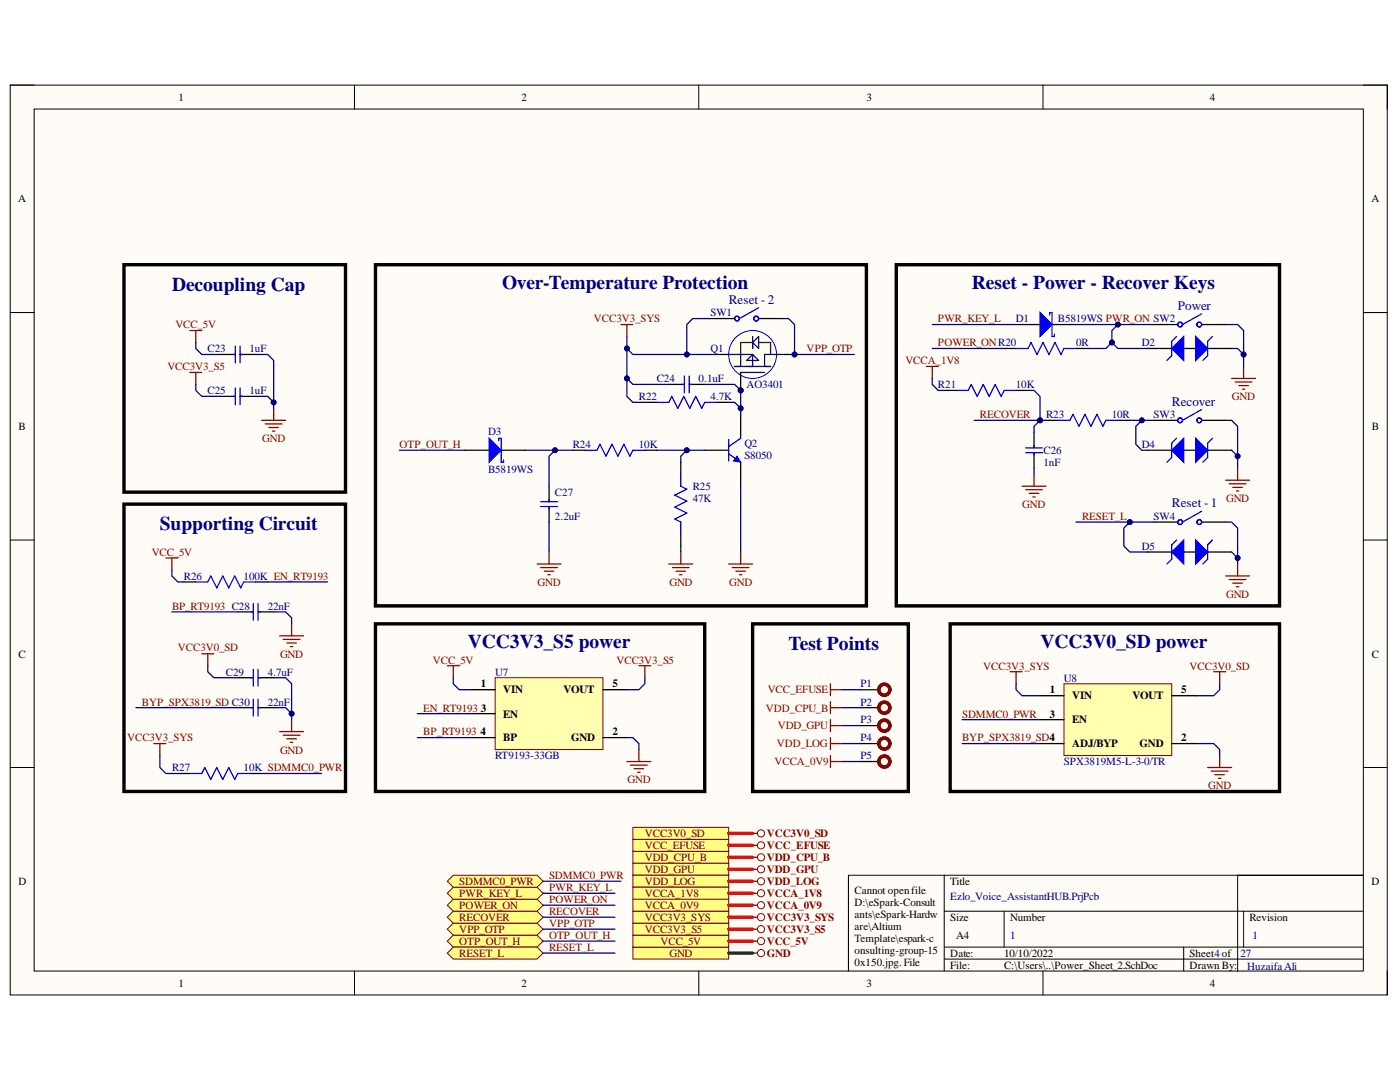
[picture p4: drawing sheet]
<svg xmlns="http://www.w3.org/2000/svg" width="279mm" height="216mm" viewBox="0 0 279 216" stroke-linecap="round" stroke-linejoin="round" font-family="sans-serif">
<defs><g id="words">
<g font-size="3.9" fill="#000080">
<text x="34.3" y="58">Decoupling Cap</text>
<text x="100.2" y="57.7">Over-Temperature Protection</text>
<text x="194" y="57.7">Reset - Power - Recover Keys</text>
<text x="31.9" y="105.7">Supporting Circuit</text>
<text x="93.3" y="129.4">VCC3V3_S5 power</text>
<text x="157.3" y="129.7">Test Points</text>
<text x="207.7" y="129.4">VCC3V0_SD power</text>
</g>
<g font-size="2.6" fill="#000080">
<text x="145.4" y="60.7">Reset - 2</text>
<text x="235" y="61.9">Power</text>
<text x="233.9" y="81">Recover</text>
<text x="233.9" y="101.3">Reset - 1</text>
</g>
<g font-size="2.2">
<text x="35.6" y="20.1">1</text>
<text x="104.1" y="20.1">2</text>
<text x="172.9" y="20.1">3</text>
<text x="241.5" y="20.1">4</text>
<text x="3.6" y="40.4">A</text>
<text x="273.7" y="40.4">A</text>
<text x="3.7" y="85.8">B</text>
<text x="273.8" y="85.8">B</text>
<text x="3.7" y="131.3">C</text>
<text x="273.8" y="131.3">C</text>
<text x="96" y="137.2">1</text>
<text x="122.3" y="137.2">5</text>
<text x="96" y="142">3</text>
<text x="100.4" y="138.4">VIN</text>
<text x="100.4" y="143.2">EN</text>
<text x="112.5" y="138.4">VOUT</text>
<text x="209.4" y="143.2">3</text>
<text x="209.5" y="138.4">1</text>
<text x="214" y="139.5">VIN</text>
<text x="226" y="139.5">VOUT</text>
<text x="235.7" y="138.4">5</text>
<text x="95.9" y="146.7">4</text>
<text x="100.4" y="147.9">BP</text>
<text x="114" y="147.9">GND</text>
<text x="122.3" y="146.7">2</text>
<text x="214" y="144.4">EN</text>
<text x="214" y="149.1">ADJ/BYP</text>
<text x="227.4" y="149.1">GND</text>
<text x="235.7" y="147.9">2</text>
<text x="3.7" y="176.6">D</text>
<text x="170.5" y="178.4">Cannot openfile</text>
<text x="189.6" y="176.6">Title</text>
<text x="273.7" y="176.6">D</text>
<text x="170.5" y="180.8">D:\eSpark-Consult</text>
<text x="170.5" y="183.2">ants\eSpark-Hardw</text>
<text x="170.5" y="185.6">are\Altium</text>
<text x="189.6" y="183.7">Size</text>
<text x="201.6" y="183.7">Number</text>
<text x="249.3" y="183.7">Revision</text>
<text x="170.5" y="188">Template\espark-c</text>
<text x="170.5" y="190.3">onsulting-group-15</text>
<text x="189.6" y="190.9">Date:</text>
<text x="190.8" y="187.4">A4</text>
<text x="200.4" y="190.9">10/10/2022</text>
<text x="237.4" y="190.9">Sheet4of</text>
<text x="35.6" y="196.9">1</text>
<text x="104.1" y="196.9">2</text>
<text x="170.5" y="192.7">0x150.jpg.File</text>
<text x="170.5" y="195.2">does not exist.</text>
<text x="172.9" y="196.9">3</text>
<text x="189.6" y="193.3">File:</text>
<text x="200.4" y="193.3">C:\Users\..\Power_Sheet_2.SchDoc</text>
<text x="237.4" y="193.3">Drawn By:</text>
<text x="241.5" y="196.9">4</text>
</g>
<g font-size="2.2" fill="#800000">
<text x="35" y="65.5">VCC_5V</text>
<text x="118.5" y="64.3">VCC3V3_SYS</text>
<text x="187.2" y="64.3">PWR_KEY_L</text>
<text x="161" y="70.3">VPP_OTP</text>
<text x="187.2" y="69.1">POWER_ONR20</text>
<text x="33.4" y="73.9">VCC3V3_S5</text>
<text x="180.7" y="72.7">VCCA_1V8</text>
<text x="195.6" y="83.4">RECOVER</text>
<text x="245.9" y="79.9">GND</text>
<text x="52.3" y="88.2">GND</text>
<text x="79.7" y="89.4">OTP_OUT_H</text>
<text x="204" y="101.3">GND</text>
<text x="244.7" y="100.2">GND</text>
<text x="215.9" y="103.7">RESET_L</text>
<text x="30.3" y="110.9">VCC_5V</text>
<text x="107.3" y="116.9">GND</text>
<text x="133.6" y="116.9">GND</text>
<text x="145.5" y="116.9">GND</text>
<text x="244.7" y="119.3">GND</text>
<text x="34.3" y="121.6">BP_RT9193 C28</text>
<text x="35.5" y="130">VCC3V0_SD</text>
<text x="55.9" y="131.3">GND</text>
<text x="86.4" y="132.4">VCC_5V</text>
<text x="123" y="132.4">VCC3V3_S5</text>
<text x="196.2" y="133.6">VCC3V3_SYS</text>
<text x="237.4" y="133.6">VCC3V0_SD</text>
<text x="28.3" y="140.8">BYP_SPX3819_SD C30</text>
<text x="84.5" y="142">EN_RT9193</text>
<text x="152.9" y="142">VDD_CPU_B</text>
<text x="153.2" y="138.4">VCC_EFUSE</text>
<text x="192" y="143.2">SDMMC0_PWR</text>
<text x="25.4" y="147.9">VCC3V3_SYS</text>
<text x="84.5" y="146.7">BP_RT9193</text>
<text x="155.1" y="149.1">VDD_LOG</text>
<text x="155.2" y="145.5">VDD_GPU</text>
<text x="192" y="147.9">BYP_SPX3819_SD4</text>
<text x="55.9" y="150.4">GND</text>
<text x="154.6" y="152.7">VCCA_0V9</text>
<text x="125.2" y="156.3">GND</text>
<text x="241.1" y="157.5">GND</text>
<text x="128.7" y="167">VCC3V0_SD</text>
<text x="153" y="167">VCC3V0_SD</text>
<text x="128.7" y="171.8">VDD_CPU_B</text>
<text x="128.7" y="169.5">VCC_EFUSE</text>
<text x="153" y="171.8">VDD_CPU_B</text>
<text x="153" y="169.5">VCC_EFUSE</text>
<text x="91.7" y="179">PWR_KEY_L</text>
<text x="91.7" y="176.6">SDMMC0_PWR</text>
<text x="109.6" y="177.8">PWR_KEY_L</text>
<text x="109.6" y="175.4">SDMMC0_PWR</text>
<text x="128.7" y="174.2">VDD_GPU</text>
<text x="128.7" y="176.6">VDD_LOG</text>
<text x="128.7" y="179">VCCA_1V8</text>
<text x="153" y="176.6">VDD_LOG</text>
<text x="153" y="174.2">VDD_GPU</text>
<text x="153" y="179">VCCA_1V8</text>
<text x="91.7" y="183.7">RECOVER</text>
<text x="91.7" y="181.4">POWER_ON</text>
<text x="109.6" y="184.9">VPP_OTP</text>
<text x="109.6" y="182.6">RECOVER</text>
<text x="109.6" y="180.2">POWER_ON</text>
<text x="128.7" y="183.7">VCC3V3_SYS</text>
<text x="128.7" y="181.4">VCCA_0V9</text>
<text x="153" y="183.7">VCC3V3_SYS</text>
<text x="153" y="181.4">VCCA_0V9</text>
<text x="91.7" y="188.6">OTP_OUT_H</text>
<text x="91.7" y="186.2">VPP_OTP</text>
<text x="91.7" y="190.9">RESET_L</text>
<text x="109.6" y="187.4">OTP_OUT_H</text>
<text x="109.6" y="189.7">RESET_L</text>
<text x="128.7" y="186.2">VCC3V3_S5</text>
<text x="131.8" y="188.6">VCC_5V</text>
<text x="133.6" y="190.9">GND</text>
<text x="153" y="190.9">GND</text>
<text x="153" y="188.6">VCC_5V</text>
<text x="153" y="186.2">VCC3V3_S5</text>
</g>
<g font-size="2.2" fill="#000080">
<text x="141.8" y="63.1">SW1</text>
<text x="202.8" y="64.3">D1</text>
<text x="211.1" y="64.3">B5819WS PWR_ON SW2</text>
<text x="41.4" y="70.3">C23</text>
<text x="49.8" y="70.3">1uF</text>
<text x="141.8" y="70.3">Q1</text>
<text x="214.8" y="69.1">0R</text>
<text x="227.9" y="69.1">D2</text>
<text x="131.1" y="76.2">C24</text>
<text x="139.4" y="76.2">0.1uF</text>
<text x="149" y="77.5">AO3401</text>
<text x="187.2" y="77.5">R21</text>
<text x="202.8" y="77.5">10K</text>
<text x="41.4" y="78.7">C25</text>
<text x="49.8" y="78.7">1uF</text>
<text x="127.5" y="79.9">R22</text>
<text x="141.8" y="79.9">4.7K</text>
<text x="208.8" y="83.4">R23</text>
<text x="221.9" y="83.4">10R</text>
<text x="230.2" y="83.4">SW3</text>
<text x="97.4" y="86.8">D3</text>
<text x="114.3" y="89.4">R24</text>
<text x="127.5" y="89.4">10K</text>
<text x="148.6" y="89.2">Q2</text>
<text x="227.9" y="89.4">D4</text>
<text x="97.4" y="94.4">B5819WS</text>
<text x="148.6" y="91.5">S8050</text>
<text x="208.2" y="90.6">C26</text>
<text x="208.2" y="93">1nF</text>
<text x="110.8" y="99">C27</text>
<text x="138.2" y="97.8">R25</text>
<text x="138.2" y="100.2">47K</text>
<text x="110.8" y="103.7">2.2uF</text>
<text x="230.2" y="103.7">SW4</text>
<text x="227.9" y="109.7">D5</text>
<text x="36.7" y="115.7">R26</text>
<text x="48.6" y="115.7">100K EN_RT9193</text>
<text x="53.4" y="121.6">22nF</text>
<text x="45.1" y="134.8">C29</text>
<text x="53.4" y="134.8">4.7uF</text>
<text x="98.8" y="134.8">U7</text>
<text x="171.7" y="137.2">P1</text>
<text x="212.3" y="136">U8</text>
<text x="53.4" y="140.8">22nF</text>
<text x="171.7" y="140.8">P2</text>
<text x="171.7" y="147.9">P4</text>
<text x="171.7" y="144.4">P3</text>
<text x="34.3" y="153.9">R27</text>
<text x="48.6" y="153.9">10K SDMMC0_PWR</text>
<text x="98.8" y="151.5">RT9193-33GB</text>
<text x="171.7" y="151.5">P5</text>
<text x="212.3" y="152.7">SPX3819M5-L-3-0/TR</text>
<text x="189.6" y="179.6">Ezlo_Voice_AssistantHUB.PrjPcb</text>
<text x="201.6" y="187.4">1</text>
<text x="247.6" y="190.9">27</text>
<text x="249.9" y="187.4">1</text>
<text x="248.9" y="193.5">Huzaifa Ali</text>
</g>
</g></defs>
<path d="M2 17h274.9v181.5h-274.9z" fill-rule="evenodd" fill="#fffcf8"/>
<path d="M2 17h274.9v181.5h-274.9z" fill="none" stroke="#000" stroke-width=".2"/>
<path d="M6.8 21.8h265.3v172h-265.3z" fill-rule="evenodd" fill="#fffcf8"/>
<g fill="none" stroke="#000" stroke-width=".2">
<path d="M2 17h4.8M70.7 17v4.8M139.4 17v4.8M208.2 17v4.8M272.1 17h4.8v4.8M6.8 21.8h265.3v172h-265.3zM2 62.4h4.8M272.1 62.4h4.8M2 107.8h4.8M272.1 107.8h4.8M2 153.1h4.8M272.1 153.1h4.8"/>
<path d="M188.4 174.6v19.2M247 174.6v19.2M272.1 174.6h-102.8v19.2M70.7 193.8v4.7M139.5 193.8v4.7M188.4 181.8h83.7M188.4 189h83.7M188.4 191.4h83.7M200.4 181.8v7.2M208.2 193.8v4.7M236.2 189v4.8M248.2 181.8v7.2"/>
<path d="M276.9 193.8v4.7"/>
</g>
<path d="M98.8 135.2h21.5v14.4h-21.5z" fill-rule="evenodd" fill="#ffffb0"/>
<path d="M98.8 135.2h21.5v14.4h-21.5z" fill="none" stroke="#800000" stroke-width=".2"/>
<path d="M94 137.6h4.8M120.3 137.6h4.8M94 147.2h4.8M94 142.4h4.8M120.3 147.2h4.8" fill="none" stroke="#000" stroke-width=".25"/>
<path d="M24.7 52.8h44.3v45.4h-44.3z" fill="none" stroke="#000" stroke-width=".68"/>
<path d="M126.3 189h19.1v2.4h-19.1z" fill-rule="evenodd" fill="#ffff80"/>
<g fill="none" stroke="#800000" stroke-width=".2">
<path d="M126.3 189h19.1v2.4h-19.1z"/>
<circle cx="151.9" cy="190.2" r=".72"/>
</g>
<path d="M150.2 190.2h1" fill="none" stroke="#800000" stroke-width=".25"/>
<path d="M126.3 186.6h19.1v2.4h-19.1z" fill-rule="evenodd" fill="#ffff80"/>
<g fill="none" stroke="#800000" stroke-width=".2">
<path d="M126.3 186.6h19.1v2.4h-19.1z"/>
<circle cx="151.9" cy="187.8" r=".72"/>
</g>
<g fill="none" stroke="#800000" stroke-width=".25">
<path d="M37.9 66h2.4M37.9 74.3h2.4M39.1 66v2.3M39.1 74.3v2.4M52.2 83.9h4.8M52.9 84.6h3.4M53.7 85.3h1.9M54.4 86h.5M54.6 81.5v2.4M33.1 111.3h2.4M34.3 111.3v2.4M55.8 126.9h4.8"/>
<path d="M56.5 127.6h3.4M57.2 128.3h2M58 129h.4M58.2 124.5v2.4M89.3 132.8h2.4M90.5 132.8v2.4M127.5 132.8h2.4M128.7 132.8v2.4M125.1 152h4.8M125.8 152.7h3.4M126.5 153.4h2M127.3 154.1h.4"/>
<path d="M127.5 149.6v2.4M150.2 187.8h1"/>
</g>
<path d="M36.7 116.1h2.4M51 116.1h2.4M47.4 122.1h3.2M51.5 122.1h3.1" fill="none" stroke="#000" stroke-width=".25"/>
<path d="M39.1 116.1h2.4l.6-1.2 1.2 2.4 1.2-2.4 1.2 2.4 1.1-2.4 1.2 2.4 .6-1.2h2.4M50.1 122.1h.5M50.6 120.4v3.4M51.5 120.4v3.4M51.5 122.1h.5" fill="none" stroke="#00f" stroke-width=".25"/>
<path d="M24.7 100.6h44.3v57.3h-44.3zM74.9 124.5h65.7v33.4h-65.7z" fill="none" stroke="#000" stroke-width=".68"/>
<path d="M126.3 184.2h19.1v2.4h-19.1z" fill-rule="evenodd" fill="#ffff80"/>
<g fill="none" stroke="#800000" stroke-width=".2">
<path d="M126.3 184.2h19.1v2.4h-19.1z"/>
<circle cx="151.9" cy="185.4" r=".72"/>
</g>
<path d="M150.2 185.4h1" fill="none" stroke="#800000" stroke-width=".25"/>
<path d="M92.8 89.8h4.8M100 89.8h4.8" fill="none" stroke="#000" stroke-width=".25"/>
<path d="M97.6 87.5l2.4 2.3-2.4 2.4z" fill="#00f"/>
<path d="M97.6 87.5l2.4 2.3-2.4 2.4zM99.5 87.9v-.4h.5v4.7h.5v-.4M109.6 99.6v.5M116.7 89.8h2.4l.6-1.2 1.2 2.4 1.2-2.4 1.2 2.4 1.2-2.4 1.2 2.4 .6-1.2h2.4M135.9 94.6v2.4l1.2 .6-2.4 1.2 2.4 1.2-2.4 1.2 2.4 1.2-2.4 1.2 1.2 .6v2.4M145.4 90.6l2.4 1.6M145.4 87.7v4.3M147.8 87.5l-2.4 1.6M107.9 100.1h3.3M107.9 101.1h3.3M109.6 101.1v.4" fill="none" stroke="#00f" stroke-width=".25"/>
<path d="M109.6 97v3.1M114.4 89.8h2.3M128.7 89.8h2.4M135.9 92.2v2.4M140.6 89.8h4.8M147.8 82.7v4.8M147.8 92.2v4.8M109.6 101.1v3.1M135.9 106.6v2.4" fill="none" stroke="#000" stroke-width=".25"/>
<path d="M147.1 91l.7 1.2-1.4-.2z" fill="#00f"/>
<path d="M147.1 91l.7 1.2-1.4-.2z" fill="none" stroke="#00f" stroke-width=".2"/>
<circle cx="147.8" cy="77.9" r=".48" fill="#000080"/>
<circle cx="147.8" cy="77.9" r=".48" fill="none" stroke="#000080" stroke-width=".2"/>
<circle cx="150.2" cy="70.7" r="4.8" fill="#ffffe8"/>
<circle cx="150.2" cy="70.7" r="4.8" fill="none" stroke="#00f" stroke-width=".2"/>
<path d="M143 70.7h2.4M147.8 74.3v3.6M155 70.7h2.4" fill="none" stroke="#000" stroke-width=".25"/>
<circle cx="147.8" cy="77.9" r=".48" fill="#000080"/>
<circle cx="147.8" cy="77.9" r=".48" fill="none" stroke="#000080" stroke-width=".2"/>
<path d="M145.4 70.7h4.8M146.6 73.1h7.2M147.8 70.7v2.4M147.8 74.3h4.8M149 71.9l1.2-1.2 1.2 1.2zM150.2 67.1v2.4M150.2 70.7v2.4M150.2 68.3l1.2-1.2v2.4zM155 70.7h-2.4v2.4" fill="none" stroke="#0c0087" stroke-width=".25"/>
<path d="M150.2 68.3h-2.4v2.4M151.4 68.3h2.4v2.4" fill="none" stroke="#20124d" stroke-width=".25"/>
<g fill="none" stroke="#800000" stroke-width=".25">
<path d="M123.9 64.8h2.4M125.1 64.8v2.3M107.2 112.5h4.8M107.9 113.3h3.3M108.6 114h1.9M109.3 114.7h.5M109.6 110.1v2.4M133.5 112.5h4.8M134.2 113.3h3.3M134.9 114h1.9M135.6 114.7h.5M135.9 110.1v2.4"/>
<path d="M145.4 112.5h4.8M146.1 113.3h3.4M146.9 114h1.9M147.6 114.7h.5M147.8 110.1v2.4"/>
</g>
<path d="M126.3 181.8h19.1v2.4h-19.1z" fill-rule="evenodd" fill="#ffff80"/>
<g fill="none" stroke="#800000" stroke-width=".2">
<path d="M126.3 181.8h19.1v2.4h-19.1z"/>
<circle cx="151.9" cy="183" r=".72"/>
</g>
<path d="M150.2 183h1" fill="none" stroke="#800000" stroke-width=".25"/>
<path d="M89.3 187.8l1.2-1.2h16.7l1.2 1.2-1.2 1.2h-16.7z" fill-rule="evenodd" fill="#ffff80"/>
<path d="M89.3 187.8l1.2-1.2h16.7l1.2 1.2-1.2 1.2h-16.7z" fill="none" stroke="#800000" stroke-width=".2"/>
<path d="M74.9 52.8h98v68.1h-98z" fill="none" stroke="#000" stroke-width=".68"/>
<path d="M89.3 185.4l1.2-1.2h16.7l1.2 1.2-1.2 1.2h-16.7z" fill-rule="evenodd" fill="#ffff80"/>
<path d="M89.3 185.4l1.2-1.2h16.7l1.2 1.2-1.2 1.2h-16.7z" fill="none" stroke="#800000" stroke-width=".2"/>
<path d="M150.2 124.5h31.1v33.4h-31.1z" fill="none" stroke="#000" stroke-width=".68"/>
<path d="M126.3 169.9h19.1v2.4h-19.1z" fill-rule="evenodd" fill="#ffff80"/>
<path d="M126.3 169.9h19.1v2.4h-19.1z" fill="none" stroke="#800000" stroke-width=".2"/>
<path d="M126.3 172.3h19.1v2.3h-19.1z" fill-rule="evenodd" fill="#ffff80"/>
<path d="M126.3 172.3h19.1v2.3h-19.1z" fill="none" stroke="#800000" stroke-width=".2"/>
<path d="M126.3 174.6h19.1v2.4h-19.1z" fill-rule="evenodd" fill="#ffff80"/>
<g fill="none" stroke="#800000" stroke-width=".2">
<path d="M126.3 174.6h19.1v2.4h-19.1z"/>
<circle cx="151.9" cy="171.1" r=".72"/>
<circle cx="151.9" cy="175.8" r=".71"/>
<circle cx="151.9" cy="173.5" r=".72"/>
</g>
<path d="M150.2 175.8h1M150.2 173.5h1M150.2 171.1h1" fill="none" stroke="#800000" stroke-width=".25"/>
<path d="M126.3 179.4h19.1v2.4h-19.1z" fill-rule="evenodd" fill="#ffff80"/>
<g fill="none" stroke="#800000" stroke-width=".2">
<path d="M126.3 179.4h19.1v2.4h-19.1z"/>
<circle cx="151.9" cy="180.6" r=".71"/>
</g>
<path d="M150.2 180.6h1" fill="none" stroke="#800000" stroke-width=".25"/>
<path d="M126.3 167.5h19.1v2.4h-19.1z" fill-rule="evenodd" fill="#ffff80"/>
<g fill="none" stroke="#800000" stroke-width=".2">
<path d="M126.3 167.5h19.1v2.4h-19.1z"/>
<circle cx="151.9" cy="168.7" r=".72"/>
</g>
<g fill="none" stroke="#800000" stroke-width=".25">
<path d="M245.8 75.5h4.8M246.5 76.2h3.4M247.2 76.9h1.9M247.9 77.7h.5M248.2 73.1v2.4M165.7 136.4v2.4M165.7 137.6h2.4M165.7 140v2.4M165.7 143.6v2.4M165.7 147.2v2.4M165.7 150.8v2.3M165.7 152h2.4"/>
<path d="M165.7 148.4h2.4M165.7 144.8h2.4M165.7 141.2h2.4M150.2 168.7h1"/>
</g>
<path d="M229.1 69.5h4.7M230.3 64.8h4.7M236.2 69.5h2.4M239.8 64.8h4.8M241 69.5h4.8M128.7 80.3h2.4M143 80.3h2.4M171.7 137.6h3.6M171.7 152h3.6M171.7 148.4h3.6M171.7 144.8h3.6M171.7 141.2h3.6" fill="none" stroke="#000" stroke-width=".25"/>
<g fill="none" stroke="#5b0f00" stroke-width=".68">
<circle cx="176.5" cy="137.6" r="1.1"/>
<circle cx="176.5" cy="148.4" r="1.1"/>
<circle cx="176.5" cy="152" r="1.1"/>
<circle cx="176.5" cy="141.2" r="1.1"/>
<circle cx="176.5" cy="144.8" r="1.1"/>
</g>
<g fill="none" stroke="#00f" stroke-width=".25">
<path d="M234.8 67.1l-1 1v2.9l-.9 .9M239.8 62.6l-3.8 2.2M242 67.1l-1 1v2.9l-.9 .9M131.1 80.3h2.4l.6-1.2 1.2 2.4 1.2-2.4 1.2 2.4 1.2-2.4 1.1 2.4 .6-1.2h2.4"/>
<circle cx="235.5" cy="64.8" r=".48"/>
<circle cx="239.3" cy="64.8" r=".48"/>
</g>
<path d="M238.6 67.1l2.4 2.4-2.4 2.4z" fill="#00f"/>
<path d="M238.6 67.1l2.4 2.4-2.4 2.4z" fill="none" stroke="#00f" stroke-width=".25"/>
<path d="M233.8 69.5l2.4-2.4v4.8z" fill="#00f"/>
<path d="M233.8 69.5l2.4-2.4v4.8z" fill="none" stroke="#00f" stroke-width=".25"/>
<path d="M178.9 52.8h76.5v68.1h-76.5z" fill="none" stroke="#000" stroke-width=".68"/>
<path d="M202.8 64.8h4.8M209.9 64.8h4.8" fill="none" stroke="#000" stroke-width=".25"/>
<path d="M207.6 62.4l2.3 2.4-2.3 2.3z" fill="#00f"/>
<path d="M202.8 69.5h2.4l.6-1.2 1.2 2.4 1.2-2.4 1.1 2.4 1.3-2.4 1.1 2.4 .6-1.2h2.4M207.6 62.4l2.3 2.4-2.3 2.3zM209.5 62.8v-.4h.4v4.7h.5v-.4" fill="none" stroke="#00f" stroke-width=".25"/>
<path d="M200.4 69.5h2.4M214.7 69.5h2.4" fill="none" stroke="#000" stroke-width=".25"/>
<circle cx="151.9" cy="178.2" r=".71" fill="none" stroke="#800000" stroke-width=".2"/>
<path d="M150.2 178.2h1" fill="none" stroke="#800000" stroke-width=".25"/>
<path d="M126.3 177h19.1v2.4h-19.1z" fill-rule="evenodd" fill="#ffff80"/>
<path d="M126.3 177h19.1v2.4h-19.1z" fill="none" stroke="#800000" stroke-width=".2"/>
<path d="M188.4 77.9h2.4M202.8 77.9h2.4M208.8 83.9h2.3M223.1 83.9h2.4M229.1 89.8h4.7M230.3 83.9h4.7M236.2 89.8h2.4M239.8 83.9h4.8M241 89.8h4.8" fill="none" stroke="#000" stroke-width=".25"/>
<g fill="none" stroke="#00f" stroke-width=".25">
<path d="M190.8 77.9h2.4l.6-1.2 1.2 2.4 1.2-2.4 1.2 2.4 1.2-2.4 1.2 2.4 .6-1.2h2.4M211.1 83.9h2.4l.6-1.2 1.2 2.4 1.2-2.4 1.2 2.4 1.2-2.4 1.2 2.4 .6-1.2h2.4M234.8 87.5l-1 .9v2.9l-.9 .9M239.8 81.7l-3.8 2.2M242 87.5l-1 .9v2.9l-.9 .9"/>
<circle cx="235.5" cy="83.9" r=".48"/>
<circle cx="239.3" cy="83.9" r=".48"/>
</g>
<path d="M238.6 87.5l2.4 2.3-2.4 2.4z" fill="#00f"/>
<path d="M238.6 87.5l2.4 2.3-2.4 2.4z" fill="none" stroke="#00f" stroke-width=".25"/>
<path d="M233.8 89.8l2.4-2.3v4.7z" fill="#00f"/>
<path d="M204.7 89.4h3.3M204.7 90.3h3.3M206.4 88.9v.5M206.4 90.3v.5M233.8 89.8l2.4-2.3v4.7z" fill="none" stroke="#00f" stroke-width=".25"/>
<path d="M206.4 86.3v3.1M206.4 90.3v3.1" fill="none" stroke="#000" stroke-width=".25"/>
<path d="M184.9 73.1h2.3M186.1 73.1v2.4M204 97h4.8M204.7 97.7h3.3M205.4 98.4h1.9M206.1 99.2h.5M206.4 94.6v2.4M244.6 95.8h4.8M245.3 96.5h3.4M246 97.2h1.9M246.7 98h.5M247 93.4v2.4" fill="none" stroke="#800000" stroke-width=".25"/>
<path d="M89.3 190.2l1.2-1.2h16.7l1.2 1.2-1.2 1.2h-16.7z" fill-rule="evenodd" fill="#ffff80"/>
<path d="M89.3 190.2l1.2-1.2h16.7l1.2 1.2-1.2 1.2h-16.7z" fill="none" stroke="#800000" stroke-width=".2"/>
<path d="M229.1 110.1h4.7M236.2 110.1h2.4M241 110.1h4.8" fill="none" stroke="#000" stroke-width=".25"/>
<path d="M234.8 107.8l-1 .9v2.9l-.9 .9M242 107.8l-1 .9v2.9l-.9 .9" fill="none" stroke="#00f" stroke-width=".25"/>
<path d="M238.6 107.8l2.4 2.3-2.4 2.4z" fill="#00f"/>
<path d="M238.6 107.8l2.4 2.3-2.4 2.4z" fill="none" stroke="#00f" stroke-width=".25"/>
<path d="M233.8 110.1l2.4-2.3v4.7z" fill="#00f"/>
<g fill="none" stroke="#00f" stroke-width=".25">
<path d="M233.8 110.1l2.4-2.3v4.7zM239.8 102l-3.8 2.2"/>
<circle cx="235.5" cy="104.2" r=".48"/>
<circle cx="239.3" cy="104.2" r=".48"/>
</g>
<path d="M244.6 114.9h4.8M245.3 115.6h3.4M246 116.4h1.9M246.7 117.1h.5M247 112.5v2.4" fill="none" stroke="#800000" stroke-width=".25"/>
<path d="M230.3 104.2h4.7M239.8 104.2h4.8" fill="none" stroke="#000" stroke-width=".25"/>
<path d="M89.3 183l1.2-1.2h16.7l1.2 1.2-1.2 1.2h-16.7z" fill-rule="evenodd" fill="#ffff80"/>
<path d="M89.3 183l1.2-1.2h16.7l1.2 1.2-1.2 1.2h-16.7z" fill="none" stroke="#800000" stroke-width=".2"/>
<path d="M189.6 124.5h65.8v33.4h-65.8z" fill="none" stroke="#000" stroke-width=".68"/>
<path d="M212.3 136.4h21.5v14.4h-21.5z" fill-rule="evenodd" fill="#ffffb0"/>
<path d="M212.3 136.4h21.5v14.4h-21.5z" fill="none" stroke="#800000" stroke-width=".2"/>
<path d="M207.6 138.8h4.7M233.8 138.8h4.8M35.5 154.3h2.4M47.4 141.2h3.2M49.8 154.3h2.4M51.5 141.2h3.1M207.6 148.4h4.7M207.6 143.6h4.7M233.8 148.4h4.8" fill="none" stroke="#000" stroke-width=".25"/>
<path d="M50.6 139.5v3.4M51.5 139.5v3.4M37.9 154.3h2.4l.6-1.2 1.2 2.4 1.2-2.4 1.2 2.4 1.2-2.4 1.1 2.4 .6-1.2h2.4M50.1 141.2h.5M51.5 141.2h.5" fill="none" stroke="#00f" stroke-width=".25"/>
<g fill="none" stroke="#800000" stroke-width=".25">
<path d="M40.3 130.5h2.4M41.5 130.5v2.3M201.6 134h2.4M202.8 134v2.4M242.2 134h2.4M243.4 134v2.4M30.7 148.4h2.4M31.9 148.4v2.4M55.8 146h4.8M56.5 146.7h3.4M57.2 147.4h2M58 148.1h.4"/>
<path d="M58.2 143.6v2.4M241 153.1h4.8M241.7 153.9h3.4M242.4 154.6h2M243.2 155.3h.4M243.4 150.8v2.3"/>
</g>
<path d="M126.3 165.1h19.1v2.4h-19.1z" fill-rule="evenodd" fill="#ffff80"/>
<g fill="none" stroke="#800000" stroke-width=".2">
<path d="M126.3 165.1h19.1v2.4h-19.1z"/>
<circle cx="151.9" cy="166.3" r=".72"/>
</g>
<path d="M150.2 166.3h1" fill="none" stroke="#800000" stroke-width=".25"/>
<path d="M89.3 180.6l1.2-1.2h16.7l1.2 1.2-1.2 1.2h-16.7z" fill-rule="evenodd" fill="#ffff80"/>
<path d="M89.3 180.6l1.2-1.2h16.7l1.2 1.2-1.2 1.2h-16.7z" fill="none" stroke="#800000" stroke-width=".2"/>
<path d="M90.5 177h16.7l1.2 1.2-1.2 1.2h-16.7l-1.2-1.2z" fill-rule="evenodd" fill="#ffff80"/>
<path d="M90.5 177h16.7l1.2 1.2-1.2 1.2h-16.7l-1.2-1.2z" fill="none" stroke="#800000" stroke-width=".2"/>
<path d="M89.3 175.8l1.2-1.2h16.7l1.2 1.2-1.2 1.2h-16.7z" fill-rule="evenodd" fill="#ffff80"/>
<path d="M89.3 175.8l1.2-1.2h16.7l1.2 1.2-1.2 1.2h-16.7z" fill="none" stroke="#800000" stroke-width=".2"/>
<path d="M43.9 70.7h3.1M43.9 79.1h3.1M47.9 70.7h3.1M47.9 79.1h3.1M133.5 76.7h3.1M137.5 76.7h3.1M141.8 63.6h4.8M151.4 63.6h4.8" fill="none" stroke="#000" stroke-width=".25"/>
<g fill="none" stroke="#00f" stroke-width=".25">
<path d="M46.5 70.7h.5M46.5 79.1h.5M47 69.1v3.3M47 77.4v3.4M47.9 69.1v3.3M47.9 77.4v3.4M47.9 70.7h.5M47.9 79.1h.5M136.1 76.7h.5M136.6 75v3.4M137.5 75v3.4M137.5 76.7h.5"/>
<path d="M151.4 61.4l-3.8 2.2"/>
<circle cx="147.1" cy="63.6" r=".48"/>
<circle cx="150.9" cy="63.6" r=".48"/>
</g>
<path d="M145.4 187.8h4.8" fill="none" stroke="#f00" stroke-width=".68"/>
<path d="M145.4 190.2h4.8" fill="none" stroke="#274e13" stroke-width=".68"/>
<path d="M39.1 76.7v1.2l1.2 1.2h3.6M39.1 68.3v1.2l1.2 1.2h3.6M51 79.1h2.4l1.2 1.2v1.2M90.5 135.2v1.2l1.2 1.2h2.3M128.7 135.2v1.2l-1.2 1.2h-2.4M83.3 142.4h10.7M83.3 147.2h10.7M125.1 147.2h1.2l1.2 1.2v1.2" fill="none" stroke="#000080" stroke-width=".25"/>
<circle cx="54.6" cy="80.3" r=".48" fill="#000080"/>
<circle cx="54.6" cy="80.3" r=".48" fill="none" stroke="#000080" stroke-width=".2"/>
<path d="M51 70.7h2.4l1.2 1.2v8.4" fill="none" stroke="#000080" stroke-width=".25"/>
<circle cx="54.6" cy="80.3" r=".48" fill="#000080"/>
<circle cx="54.6" cy="80.3" r=".48" fill="none" stroke="#000080" stroke-width=".2"/>
<path d="M104.8 89.8h9.6M147.8 97v13.1M34.3 113.7v1.2l1.2 1.2h1.2M53.4 116.1h12M109.6 104.2v5.9M135.9 109v1.1M34.3 122.1h13.1M54.6 122.1h2.4l1.2 1.2v1.2" fill="none" stroke="#000080" stroke-width=".25"/>
<path d="M145.4 185.4h4.8" fill="none" stroke="#f00" stroke-width=".68"/>
<circle cx="110.8" cy="89.8" r=".48" fill="#000080"/>
<circle cx="110.8" cy="89.8" r=".48" fill="none" stroke="#000080" stroke-width=".2"/>
<path d="M131.1 89.8h9.5" fill="none" stroke="#000080" stroke-width=".25"/>
<circle cx="137.1" cy="89.8" r=".48" fill="#000080"/>
<circle cx="137.1" cy="89.8" r=".48" fill="none" stroke="#000080" stroke-width=".2"/>
<path d="M137.1 89.8l-1.2 1.2v1.2" fill="none" stroke="#000080" stroke-width=".25"/>
<circle cx="137.1" cy="89.8" r=".48" fill="#000080"/>
<circle cx="137.1" cy="89.8" r=".48" fill="none" stroke="#000080" stroke-width=".2"/>
<path d="M110.8 89.8l-1.2 1.2v6" fill="none" stroke="#000080" stroke-width=".25"/>
<circle cx="110.8" cy="89.8" r=".48" fill="#000080"/>
<circle cx="110.8" cy="89.8" r=".48" fill="none" stroke="#000080" stroke-width=".2"/>
<path d="M157.4 70.7h13.1M79.7 89.8h13.1" fill="none" stroke="#000080" stroke-width=".25"/>
<circle cx="158.6" cy="70.7" r=".48" fill="#000080"/>
<circle cx="158.6" cy="70.7" r=".48" fill="none" stroke="#000080" stroke-width=".2"/>
<path d="M145.4 171.1h4.8M145.4 168.7h4.8M145.4 173.5h4.8M145.4 175.8h4.8M145.4 183h4.8M145.4 180.6h4.8" fill="none" stroke="#f00" stroke-width=".68"/>
<path d="M145.4 80.3h1.2l1.2 1.2M168.1 137.6h3.6M168.1 141.2h3.6M168.1 144.8h3.6M168.1 148.4h3.6M168.1 152h3.6M108.4 187.8h14.3M108.4 185.4h14.3" fill="none" stroke="#000080" stroke-width=".25"/>
<circle cx="147.8" cy="81.5" r=".48" fill="#000080"/>
<circle cx="147.8" cy="81.5" r=".48" fill="none" stroke="#000080" stroke-width=".2"/>
<path d="M125.1 67.1v2.4l1.2 1.2h16.7" fill="none" stroke="#000080" stroke-width=".25"/>
<circle cx="137.1" cy="70.7" r=".48" fill="#000080"/>
<circle cx="137.1" cy="70.7" r=".48" fill="none" stroke="#000080" stroke-width=".2"/>
<circle cx="125.1" cy="69.5" r=".48" fill="#000080"/>
<circle cx="125.1" cy="69.5" r=".48" fill="none" stroke="#000080" stroke-width=".2"/>
<path d="M125.1 69.5v9.6l1.2 1.2h2.4" fill="none" stroke="#000080" stroke-width=".25"/>
<circle cx="125.1" cy="75.5" r=".48" fill="#000080"/>
<circle cx="125.1" cy="75.5" r=".48" fill="none" stroke="#000080" stroke-width=".2"/>
<circle cx="125.1" cy="69.5" r=".48" fill="#000080"/>
<circle cx="125.1" cy="69.5" r=".48" fill="none" stroke="#000080" stroke-width=".2"/>
<path d="M125.1 75.5l1.2 1.2h7.2" fill="none" stroke="#000080" stroke-width=".25"/>
<circle cx="125.1" cy="75.5" r=".48" fill="#000080"/>
<circle cx="125.1" cy="75.5" r=".48" fill="none" stroke="#000080" stroke-width=".2"/>
<path d="M140.6 76.7h6l1.2 1.2v4.8" fill="none" stroke="#000080" stroke-width=".25"/>
<circle cx="147.8" cy="77.9" r=".48" fill="#000080"/>
<circle cx="147.8" cy="77.9" r=".48" fill="none" stroke="#000080" stroke-width=".2"/>
<circle cx="147.8" cy="81.5" r=".48" fill="#000080"/>
<circle cx="147.8" cy="81.5" r=".48" fill="none" stroke="#000080" stroke-width=".2"/>
<path d="M214.7 64.8h15.6" fill="none" stroke="#000080" stroke-width=".25"/>
<circle cx="223.1" cy="64.8" r=".48" fill="#000080"/>
<circle cx="223.1" cy="64.8" r=".48" fill="none" stroke="#000080" stroke-width=".2"/>
<path d="M223.1 64.8l-1.2 1.2v2.3l-1.2 1.2h-3.6" fill="none" stroke="#000080" stroke-width=".25"/>
<circle cx="221.9" cy="68.3" r=".48" fill="#000080"/>
<circle cx="221.9" cy="68.3" r=".48" fill="none" stroke="#000080" stroke-width=".2"/>
<circle cx="223.1" cy="64.8" r=".48" fill="#000080"/>
<circle cx="223.1" cy="64.8" r=".48" fill="none" stroke="#000080" stroke-width=".2"/>
<path d="M221.9 68.3l1.2 1.2h6" fill="none" stroke="#000080" stroke-width=".25"/>
<circle cx="221.9" cy="68.3" r=".48" fill="#000080"/>
<circle cx="221.9" cy="68.3" r=".48" fill="none" stroke="#000080" stroke-width=".2"/>
<path d="M245.8 69.5h1.2l1.2 1.2" fill="none" stroke="#000080" stroke-width=".25"/>
<circle cx="248.2" cy="70.7" r=".48" fill="#000080"/>
<circle cx="248.2" cy="70.7" r=".48" fill="none" stroke="#000080" stroke-width=".2"/>
<path d="M186.1 64.8h16.7M186.1 69.5h14.3M244.6 64.8h2.4l1.2 1.2v7.1" fill="none" stroke="#000080" stroke-width=".25"/>
<circle cx="248.2" cy="70.7" r=".48" fill="#000080"/>
<circle cx="248.2" cy="70.7" r=".48" fill="none" stroke="#000080" stroke-width=".2"/>
<path d="M145.4 178.2h4.8" fill="none" stroke="#f00" stroke-width=".68"/>
<path d="M244.6 83.9h1.2l1.2 1.2v8.3" fill="none" stroke="#000080" stroke-width=".25"/>
<circle cx="247" cy="91" r=".48" fill="#000080"/>
<circle cx="247" cy="91" r=".48" fill="none" stroke="#000080" stroke-width=".2"/>
<path d="M245.8 89.8l1.2 1.2" fill="none" stroke="#000080" stroke-width=".25"/>
<circle cx="247" cy="91" r=".48" fill="#000080"/>
<circle cx="247" cy="91" r=".48" fill="none" stroke="#000080" stroke-width=".2"/>
<path d="M225.5 83.9h4.8" fill="none" stroke="#000080" stroke-width=".25"/>
<circle cx="227.9" cy="83.9" r=".48" fill="#000080"/>
<circle cx="227.9" cy="83.9" r=".48" fill="none" stroke="#000080" stroke-width=".2"/>
<path d="M227.9 83.9l-1.2 1.2v3.5l1.2 1.2h1.2" fill="none" stroke="#000080" stroke-width=".25"/>
<circle cx="227.9" cy="83.9" r=".48" fill="#000080"/>
<circle cx="227.9" cy="83.9" r=".48" fill="none" stroke="#000080" stroke-width=".2"/>
<path d="M194.4 83.9h14.4" fill="none" stroke="#000080" stroke-width=".25"/>
<circle cx="207.6" cy="83.9" r=".48" fill="#000080"/>
<circle cx="207.6" cy="83.9" r=".48" fill="none" stroke="#000080" stroke-width=".2"/>
<path d="M207.6 83.9l-1.2 1.2v1.2" fill="none" stroke="#000080" stroke-width=".25"/>
<circle cx="207.6" cy="83.9" r=".48" fill="#000080"/>
<circle cx="207.6" cy="83.9" r=".48" fill="none" stroke="#000080" stroke-width=".2"/>
<path d="M205.2 77.9h1.2l1.2 1.2v4.8M206.4 93.4v1.2" fill="none" stroke="#000080" stroke-width=".25"/>
<circle cx="207.6" cy="83.9" r=".48" fill="#000080"/>
<circle cx="207.6" cy="83.9" r=".48" fill="none" stroke="#000080" stroke-width=".2"/>
<path d="M186.1 75.5v1.2l1.1 1.2h1.2M214.7 104.2h15.6M108.4 190.2h14.3" fill="none" stroke="#000080" stroke-width=".25"/>
<circle cx="225.5" cy="104.2" r=".48" fill="#000080"/>
<circle cx="225.5" cy="104.2" r=".48" fill="none" stroke="#000080" stroke-width=".2"/>
<path d="M244.6 104.2h1.2l1.2 1.2v7.1" fill="none" stroke="#000080" stroke-width=".25"/>
<circle cx="247" cy="111.3" r=".48" fill="#000080"/>
<circle cx="247" cy="111.3" r=".48" fill="none" stroke="#000080" stroke-width=".2"/>
<path d="M245.8 110.1l1.2 1.2" fill="none" stroke="#000080" stroke-width=".25"/>
<circle cx="247" cy="111.3" r=".48" fill="#000080"/>
<circle cx="247" cy="111.3" r=".48" fill="none" stroke="#000080" stroke-width=".2"/>
<path d="M225.5 104.2l-1.2 1.2v3.6l1.2 1.1h3.6" fill="none" stroke="#000080" stroke-width=".25"/>
<circle cx="225.5" cy="104.2" r=".48" fill="#000080"/>
<circle cx="225.5" cy="104.2" r=".48" fill="none" stroke="#000080" stroke-width=".2"/>
<path d="M27.1 141.2h20.3M54.6 141.2h2.4l1.2 1.2v1.2M108.4 183h14.3" fill="none" stroke="#000080" stroke-width=".25"/>
<circle cx="58.2" cy="142.4" r=".48" fill="#000080"/>
<circle cx="58.2" cy="142.4" r=".48" fill="none" stroke="#000080" stroke-width=".2"/>
<path d="M54.6 135.2h2.4l1.2 1.2v6M243.4 136.4v1.2l-1.2 1.2h-3.6M192 148.4h15.6M238.6 148.4h3.6l1.2 1.2v1.2" fill="none" stroke="#000080" stroke-width=".25"/>
<circle cx="58.2" cy="142.4" r=".48" fill="#000080"/>
<circle cx="58.2" cy="142.4" r=".48" fill="none" stroke="#000080" stroke-width=".2"/>
<path d="M156.2 63.6h1.2l1.2 1.2v5.9M41.5 132.8v1.2l1.2 1.2h4.7M202.8 136.4v1.2l1.2 1.2h3.6M31.9 150.8v2.3l1.2 1.2h2.4M52.2 154.3h12M192 143.6h15.6M108.4 178.2h14.3M108.4 175.8h15.5M108.4 180.6h14.3" fill="none" stroke="#000080" stroke-width=".25"/>
<path d="M145.4 166.3h4.8" fill="none" stroke="#f00" stroke-width=".68"/>
<circle cx="158.6" cy="70.7" r=".48" fill="#000080"/>
<circle cx="158.6" cy="70.7" r=".48" fill="none" stroke="#000080" stroke-width=".2"/>
<path d="M141.8 63.6h-3.5l-1.2 1.2v5.9" fill="none" stroke="#000080" stroke-width=".25"/>
<circle cx="137.1" cy="70.7" r=".48" fill="#000080"/>
<circle cx="137.1" cy="70.7" r=".48" fill="none" stroke="#000080" stroke-width=".2"/>
<path d="M47.4 135.2h3.2M51.5 135.2h3.1" fill="none" stroke="#000" stroke-width=".25"/>
<path d="M50.1 135.2h.5M50.6 133.6v3.3M51.5 133.6v3.3M51.5 135.2h.5" fill="none" stroke="#00f" stroke-width=".25"/>
<use href="#words"/>
</svg>
